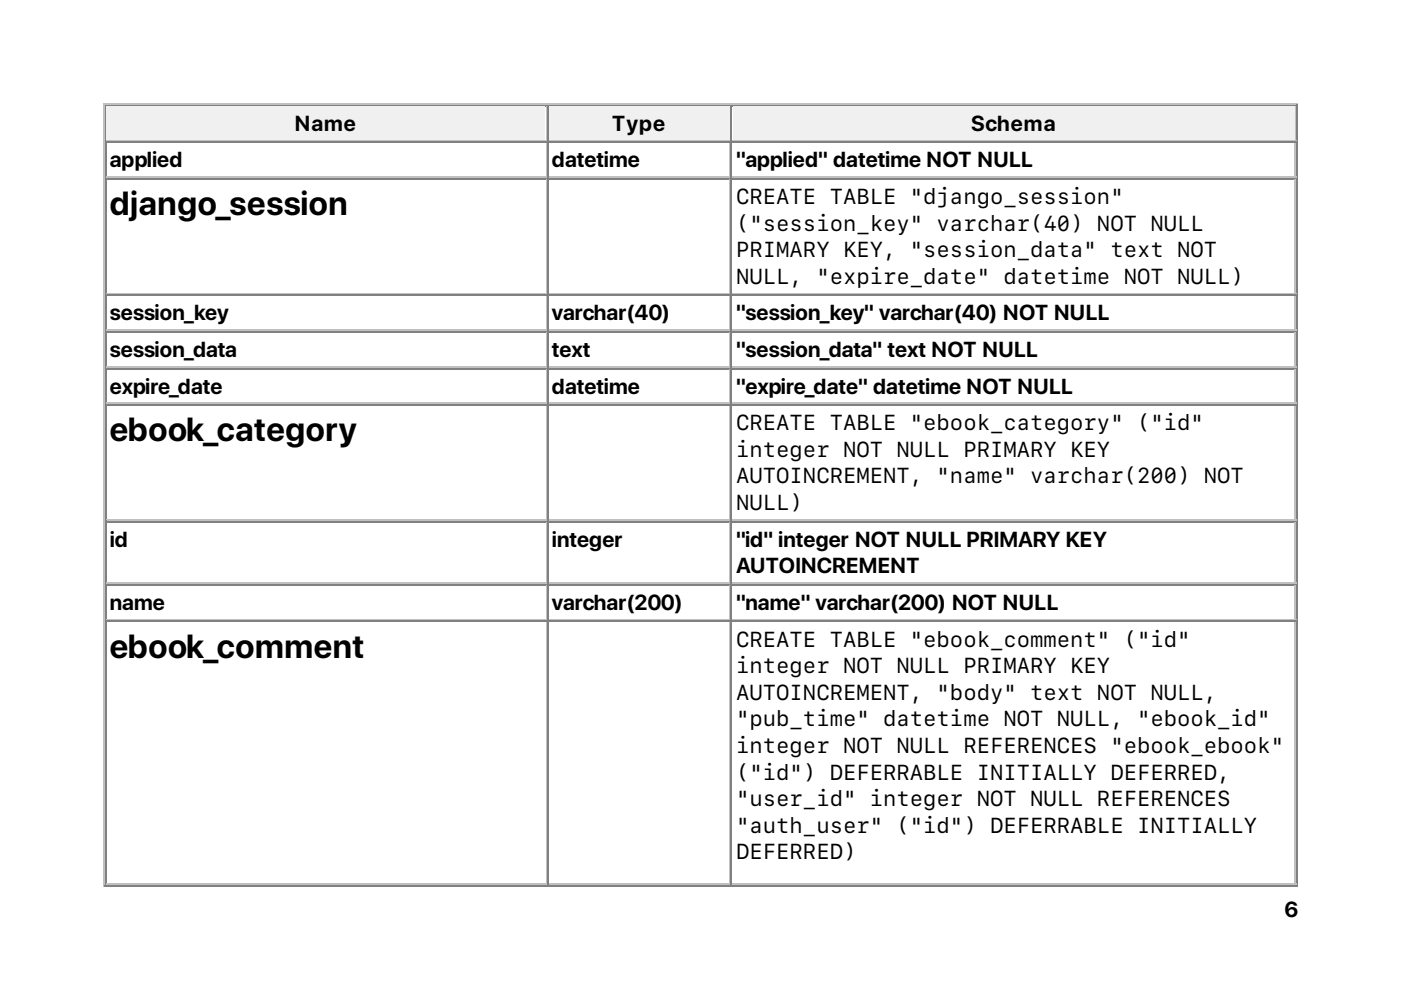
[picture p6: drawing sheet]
<svg xmlns="http://www.w3.org/2000/svg" width="297mm" height="210mm" viewBox="0 0 297 210" stroke-linecap="round" stroke-linejoin="round" font-family="sans-serif">
<defs><g id="words">
<g font-size="7.1">
<text x="23.3" y="45.6">django_session</text>
<text x="23.3" y="93.6">ebook_category</text>
<text x="23.3" y="139.5">ebook_comment</text>
</g>
<g font-size="4.6">
<text x="62.5" y="27.7">Name</text>
<text x="129.8" y="27.7">Type</text>
<text x="205.9" y="27.7">Schema</text>
<text x="23.3" y="35.5">applied</text>
<text x="117" y="35.5">datetime</text>
<text x="156.1" y="35.5">&quot;applied&quot; datetime NOT NULL</text>
<text x="156.1" y="43.2">CREATE TABLE &quot;django_session&quot;</text>
<text x="156.1" y="48.9">(&quot;session_key&quot; varchar(40) NOT NULL</text>
<text x="156.1" y="54.5">PRIMARY KEY, &quot;session_data&quot; text NOT</text>
<text x="156.1" y="60.2">NULL, &quot;expire_date&quot; datetime NOT NULL)</text>
<text x="23.3" y="67.9">session_key</text>
<text x="117" y="67.9">varchar(40)</text>
<text x="156.1" y="67.9">&quot;session_key&quot; varchar(40) NOT NULL</text>
<text x="23.3" y="75.7">session_data</text>
<text x="117" y="75.7">text</text>
<text x="156.1" y="75.7">&quot;session_data&quot; text NOT NULL</text>
<text x="23.3" y="83.5">expire_date</text>
<text x="117" y="83.5">datetime</text>
<text x="156.1" y="83.5">&quot;expire_date&quot; datetime NOT NULL</text>
<text x="156.1" y="91.2">CREATE TABLE &quot;ebook_category&quot; (&quot;id&quot;</text>
<text x="156.1" y="96.9">integer NOT NULL PRIMARY KEY</text>
<text x="156.1" y="102.5">AUTOINCREMENT, &quot;name&quot; varchar(200) NOT</text>
<text x="156.1" y="108.1">NULL)</text>
<text x="23.3" y="115.9">id</text>
<text x="117" y="115.9">integer</text>
<text x="156.1" y="115.9">&quot;id&quot; integer NOT NULL PRIMARY KEY</text>
<text x="156.1" y="121.6">AUTOINCREMENT</text>
<text x="23.3" y="129.3">name</text>
<text x="117" y="129.3">varchar(200)</text>
<text x="156.1" y="129.3">&quot;name&quot; varchar(200) NOT NULL</text>
<text x="156.1" y="137.1">CREATE TABLE &quot;ebook_comment&quot; (&quot;id&quot;</text>
<text x="156.1" y="142.7">integer NOT NULL PRIMARY KEY</text>
<text x="156.1" y="148.4">AUTOINCREMENT, &quot;body&quot; text NOT NULL,</text>
<text x="156.1" y="154">&quot;pub_time&quot; datetime NOT NULL, &quot;ebook_id&quot;</text>
<text x="156.1" y="159.7">integer NOT NULL REFERENCES &quot;ebook_ebook&quot;</text>
<text x="156.1" y="165.3">(&quot;id&quot;) DEFERRABLE INITIALLY DEFERRED,</text>
<text x="156.1" y="170.9">&quot;user_id&quot; integer NOT NULL REFERENCES</text>
<text x="156.1" y="176.6">&quot;auth_user&quot; (&quot;id&quot;) DEFERRABLE INITIALLY</text>
<text x="156.1" y="182.2">DEFERRED)</text>
<text x="272.3" y="194.4">6</text>
</g>
</g></defs>
<path d="M22 21.9v166.1M22.2 22h253M22.6 29.8h93.5M115.9 22.6v7" fill="none" stroke="#c0c0c0" stroke-width=".35"/>
<path d="M22.4 22.2v7.8M22.6 22.4h93.5M275 22.2v165.5M22.2 187.9h253" fill="none" stroke="#808080" stroke-width=".35"/>
<g fill="#f0f0f0">
<path d="M22.6 22.6h93v7h-93z"/>
<path d="M62.4 23.3h13.2v5.4h-13.2z"/>
</g>
<path d="M116.2 22.2v7.8M116.4 22.4h38.5" fill="none" stroke="#808080" stroke-width=".35"/>
<path d="M116.4 29.8h38.5M154.7 22.6v7" fill="none" stroke="#c0c0c0" stroke-width=".35"/>
<g fill="#f0f0f0">
<path d="M116.3 22.6h38.4v7h-38.4z"/>
<path d="M129.5 23.3h11.4v5.4h-11.4z"/>
</g>
<path d="M155 22.2v7.8M155.2 22.4h119.6" fill="none" stroke="#808080" stroke-width=".35"/>
<path d="M155.2 29.8h119.6M274.6 22.6v7" fill="none" stroke="#c0c0c0" stroke-width=".35"/>
<g fill="#f0f0f0">
<path d="M155.4 22.6h119.1v7h-119.1z"/>
<path d="M205.7 23.3h18v5.4h-18z"/>
</g>
<g fill="none" stroke="#808080" stroke-width=".35">
<path d="M22.4 30v157.7M22.6 30.2h93.5M22.6 37.9h93.5M116.2 30v157.7M116.4 30.2h38.5M116.4 37.9h38.5M155 30v157.7M155.2 30.2h119.6M155.2 37.9h119.6M22.6 62.6h93.5M22.6 70.4h93.5M22.6 78.1h93.5"/>
<path d="M116.4 62.6h38.5M116.4 70.4h38.5M116.4 78.1h38.5M155.2 62.6h119.6M155.2 70.4h119.6M155.2 78.1h119.6M22.6 85.9h93.5M116.4 85.9h38.5M155.2 85.9h119.6M22.6 110.6h93.5M116.4 110.6h38.5M155.2 110.6h119.6"/>
<path d="M22.6 124h93.5M22.6 131.8h93.5M116.4 124h38.5M116.4 131.8h38.5M155.2 124h119.6M155.2 131.8h119.6"/>
</g>
<g fill="none" stroke="#c0c0c0" stroke-width=".35">
<path d="M22.6 37.6h93.5M115.9 30.3v7.1M115.9 38.1v24M116.4 37.6h38.5M154.7 30.3v7.1M154.7 38.1v24M155.2 37.6h119.6M274.6 30.3v7.1M274.6 38.1v24M22.6 62.3h93.5M22.6 70h93.5M22.6 77.8h93.5"/>
<path d="M115.9 62.8v7.1M115.9 70.6v7M115.9 78.3v7.1M116.4 62.3h38.5M116.4 70h38.5M116.4 77.8h38.5M154.7 62.8v7.1M154.7 70.6v7M154.7 78.3v7.1M155.2 62.3h119.6M155.2 70h119.6M155.2 77.8h119.6"/>
<path d="M274.6 62.8v7.1M274.6 70.6v7M274.6 78.3v7.1M22.6 85.5h93.5M115.9 86.1v24M116.4 85.5h38.5M154.7 86.1v24M155.2 85.5h119.6M274.6 86.1v24M22.6 110.2h93.5M115.9 110.8v12.7M116.4 110.2h38.5"/>
<path d="M154.7 110.8v12.7M155.2 110.2h119.6M274.6 110.8v12.7M22.6 123.6h93.5M22.6 131.4h93.5M115.9 124.2v7M115.9 131.9v55.4M116.4 123.6h38.5M116.4 131.4h38.5M154.7 124.2v7M154.7 131.9v55.4M155.2 123.6h119.6"/>
<path d="M155.2 131.4h119.6M274.6 124.2v7M274.6 131.9v55.4M22.6 187.5h93.5M116.4 187.5h38.5M155.2 187.5h119.6"/>
</g>
<use href="#words"/>
</svg>
